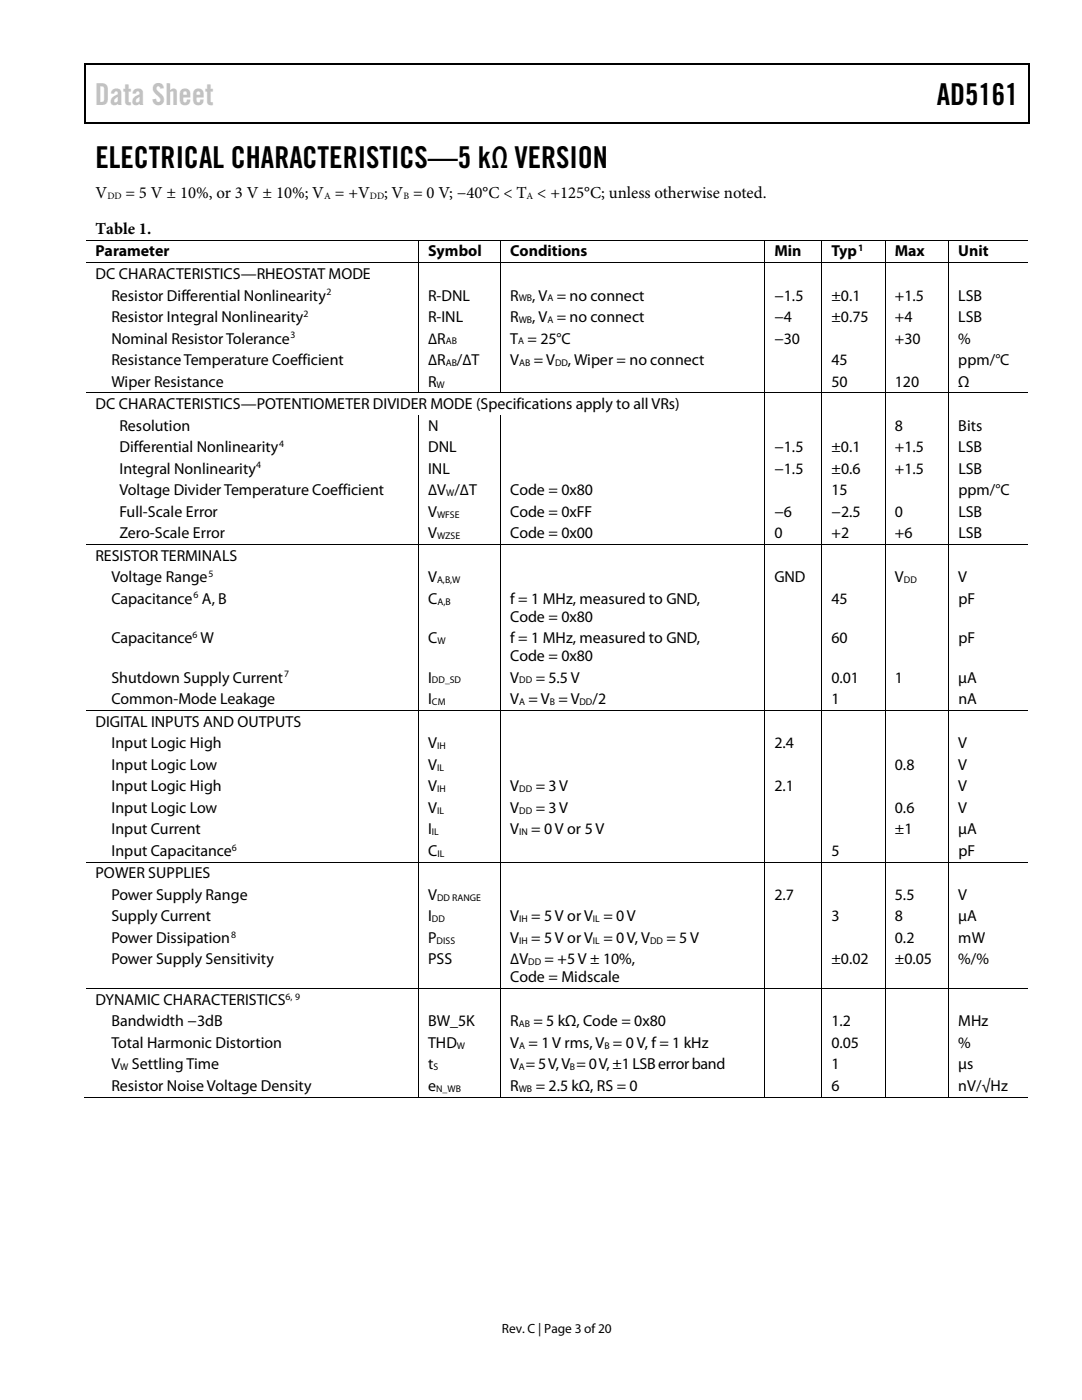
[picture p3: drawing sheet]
<svg xmlns="http://www.w3.org/2000/svg" width="216mm" height="279mm" viewBox="0 0 216 279" stroke-linecap="round" stroke-linejoin="round" font-family="sans-serif">
<defs><g id="words">
<text font-size="6" fill="#c1c1c1" x="18.9" y="20.9">Data Sheet</text>
<g font-size="6">
<text x="186.9" y="20.9">AD5161</text>
<text x="19" y="33.6">ELECTRICAL CHARACTERISTICS—5 kΩ VERSION</text>
</g>
<g font-size="3.3">
<text x="19" y="39.5">V</text>
<text x="25.1" y="39.5">= 5 V ± 10%, or 3 V ± 10%; V = +V</text>
<text x="76.7" y="39.5">; V = 0 V; −40°C &lt; T &lt; +125°C; unless otherwise noted.</text>
<text x="19.1" y="46.7">Table 1.</text>
</g>
<g font-size="3.2">
<text x="19" y="51.2">Parameter</text>
<text x="85.4" y="51.2">Symbol</text>
<text x="101.8" y="51.2">Conditions</text>
<text x="154.5" y="51.2">Min</text>
<text x="165.9" y="51.2">Typ</text>
<text x="178.6" y="51.2">Max</text>
<text x="191.2" y="51.2">Unit</text>
<text x="19" y="55.7">DC CHARACTERISTICS—RHEOSTAT MODE</text>
<text x="22.2" y="60">Resistor Differential Nonlinearity</text>
<text x="85.4" y="60">R-DNL</text>
<text x="101.8" y="60">R</text>
<text x="106.2" y="60">, V = no connect</text>
<text x="154.5" y="60">−1.5</text>
<text x="165.9" y="60">±0.1</text>
<text x="178.6" y="60">+1.5</text>
<text x="191.2" y="60">LSB</text>
<text x="22.2" y="64.3">Resistor Integral Nonlinearity</text>
<text x="85.4" y="64.3">R-INL</text>
<text x="101.8" y="64.3">R</text>
<text x="106.2" y="64.3">, V = no connect</text>
<text x="154.5" y="64.3">−4</text>
<text x="165.9" y="64.3">±0.75</text>
<text x="178.6" y="64.3">+4</text>
<text x="191.2" y="64.3">LSB</text>
<text x="22.2" y="68.6">Nominal Resistor Tolerance</text>
<text x="85.4" y="68.6">∆R</text>
<text x="101.8" y="68.6">T = 25°C</text>
<text x="154.5" y="68.6">−30</text>
<text x="178.6" y="68.6">+30</text>
<text x="191.2" y="68.6">%</text>
<text x="22.2" y="72.9">Resistance Temperature Coefficient</text>
<text x="22.2" y="77.2">Wiper Resistance</text>
<text x="85.4" y="77.2">R</text>
<text x="85.4" y="72.9">∆R</text>
<text x="91.2" y="72.9">/∆T</text>
<text x="101.8" y="72.9">V</text>
<text x="106.5" y="72.9">= V</text>
<text x="113.3" y="72.9">, Wiper = no connect</text>
<text x="165.9" y="72.9">45</text>
<text x="165.9" y="77.2">50</text>
<text x="178.6" y="77.2">120</text>
<text x="191.2" y="77.2">Ω</text>
<text x="191.2" y="72.9">ppm/°C</text>
<text x="19" y="81.6">DC CHARACTERISTICS—POTENTIOMETER DIVIDER MODE (Specifications apply to all VRs)</text>
<text x="23.8" y="85.9">Resolution</text>
<text x="85.4" y="85.9">N</text>
<text x="178.6" y="85.9">8</text>
<text x="191.2" y="85.9">Bits</text>
<text x="23.8" y="90.2">Differential Nonlinearity</text>
<text x="23.8" y="94.5">Integral Nonlinearity</text>
<text x="85.4" y="90.2">DNL</text>
<text x="85.4" y="94.5">INL</text>
<text x="154.5" y="90.2">−1.5</text>
<text x="154.5" y="94.5">−1.5</text>
<text x="165.9" y="90.2">±0.1</text>
<text x="165.9" y="94.5">±0.6</text>
<text x="178.6" y="90.2">+1.5</text>
<text x="178.6" y="94.5">+1.5</text>
<text x="191.2" y="90.2">LSB</text>
<text x="191.2" y="94.5">LSB</text>
<text x="23.8" y="98.8">Voltage Divider Temperature Coefficient</text>
<text x="85.4" y="98.8">∆V /∆T</text>
<text x="101.8" y="98.8">Code = 0x80</text>
<text x="165.9" y="98.8">15</text>
<text x="191.2" y="98.8">ppm/°C</text>
<text x="23.8" y="103.1">Full-Scale Error</text>
<text x="23.8" y="107.4">Zero-Scale Error</text>
<text x="85.4" y="103.1">V</text>
<text x="85.4" y="107.4">V</text>
<text x="101.8" y="107.4">Code = 0x00</text>
<text x="101.8" y="103.1">Code = 0xFF</text>
<text x="154.5" y="107.4">0</text>
<text x="154.5" y="103.1">−6</text>
<text x="165.9" y="103.1">−2.5</text>
<text x="165.9" y="107.4">+2</text>
<text x="178.6" y="103.1">0</text>
<text x="178.6" y="107.4">+6</text>
<text x="191.2" y="103.1">LSB</text>
<text x="191.2" y="107.4">LSB</text>
<text x="19" y="111.9">RESISTOR TERMINALS</text>
<text x="22.2" y="116.2">Voltage Range</text>
<text x="85.4" y="116.2">V</text>
<text x="154.5" y="116.2">GND</text>
<text x="178.6" y="116.2">V</text>
<text x="191.2" y="116.2">V</text>
<text x="22.2" y="120.5">Capacitance A, B</text>
<text x="85.4" y="120.5">C</text>
<text x="101.8" y="120.5">f = 1 MHz, measured to GND,</text>
<text x="101.8" y="124.1">Code = 0x80</text>
<text x="165.9" y="120.5">45</text>
<text x="191.2" y="120.5">pF</text>
<text x="22.2" y="128.4">Capacitance W</text>
<text x="85.4" y="128.4">C</text>
<text x="101.8" y="128.4">f = 1 MHz, measured to GND,</text>
<text x="101.8" y="132">Code = 0x80</text>
<text x="165.9" y="128.4">60</text>
<text x="191.2" y="128.4">pF</text>
<text x="22.2" y="136.2">Shutdown Supply Current</text>
<text x="85.4" y="136.2">I</text>
<text x="101.8" y="136.2">V</text>
<text x="106.9" y="136.2">= 5.5 V</text>
<text x="165.9" y="136.2">0.01</text>
<text x="178.6" y="136.2">1</text>
<text x="191.2" y="136.2">µA</text>
<text x="22.2" y="140.5">Common-Mode Leakage</text>
<text x="85.4" y="140.5">I</text>
<text x="101.8" y="140.5">V = V = V</text>
<text x="118.2" y="140.5">/2</text>
<text x="165.9" y="140.5">1</text>
<text x="191.2" y="140.5">nA</text>
<text x="19" y="145">DIGITAL INPUTS AND OUTPUTS</text>
<text x="22.2" y="149.3">Input Logic High</text>
<text x="85.4" y="149.3">V</text>
<text x="154.5" y="149.3">2.4</text>
<text x="191.2" y="149.3">V</text>
<text x="22.2" y="153.6">Input Logic Low</text>
<text x="85.4" y="153.6">V</text>
<text x="178.6" y="153.6">0.8</text>
<text x="191.2" y="153.6">V</text>
<text x="22.2" y="157.9">Input Logic High</text>
<text x="85.4" y="157.9">V</text>
<text x="101.8" y="157.9">V</text>
<text x="106.9" y="157.9">= 3 V</text>
<text x="154.5" y="157.9">2.1</text>
<text x="191.2" y="157.9">V</text>
<text x="22.2" y="162.2">Input Logic Low</text>
<text x="22.2" y="166.5">Input Current</text>
<text x="85.4" y="162.2">V</text>
<text x="85.4" y="166.5">I</text>
<text x="101.8" y="162.2">V</text>
<text x="101.8" y="166.5">V</text>
<text x="106" y="166.5">= 0 V or 5 V</text>
<text x="106.9" y="162.2">= 3 V</text>
<text x="178.6" y="162.2">0.6</text>
<text x="178.6" y="166.5">±1</text>
<text x="191.2" y="162.2">V</text>
<text x="191.2" y="166.5">µA</text>
<text x="22.2" y="170.8">Input Capacitance</text>
<text x="85.4" y="170.8">C</text>
<text x="165.9" y="170.8">5</text>
<text x="191.2" y="170.8">pF</text>
<text x="19" y="175.3">POWER SUPPLIES</text>
<text x="22.2" y="179.6">Power Supply Range</text>
<text x="85.4" y="179.6">V</text>
<text x="154.5" y="179.6">2.7</text>
<text x="178.6" y="179.6">5.5</text>
<text x="191.2" y="179.6">V</text>
<text x="22.2" y="183.9">Supply Current</text>
<text x="85.4" y="183.9">I</text>
<text x="101.8" y="183.9">V</text>
<text x="106" y="183.9">= 5 V or V = 0 V</text>
<text x="165.9" y="183.9">3</text>
<text x="178.6" y="183.9">8</text>
<text x="191.2" y="183.9">µA</text>
<text x="22.2" y="188.2">Power Dissipation</text>
<text x="85.4" y="188.2">P</text>
<text x="101.8" y="188.2">V</text>
<text x="106" y="188.2">= 5 V or V = 0 V, V</text>
<text x="133" y="188.2">= 5 V</text>
<text x="178.6" y="188.2">0.2</text>
<text x="191.2" y="188.2">mW</text>
<text x="22.2" y="192.4">Power Supply Sensitivity</text>
<text x="85.4" y="192.4">PSS</text>
<text x="101.8" y="196">Code = Midscale</text>
<text x="101.8" y="192.4">∆V</text>
<text x="108.7" y="192.4">= +5 V ± 10%,</text>
<text x="165.9" y="192.4">±0.02</text>
<text x="178.6" y="192.4">±0.05</text>
<text x="191.2" y="192.4">%/%</text>
<text x="19" y="200.5">DYNAMIC CHARACTERISTICS</text>
<text x="22.2" y="204.8">Bandwidth −3dB</text>
<text x="22.2" y="209.1">Total Harmonic Distortion</text>
<text x="85.4" y="204.8">BW_5K</text>
<text x="85.4" y="209.1">THD</text>
<text x="101.8" y="204.8">R</text>
<text x="101.8" y="209.1">V = 1 V rms, V = 0 V, f= 1 kHz</text>
<text x="106.4" y="204.8">= 5 kΩ, Code = 0x80</text>
<text x="165.9" y="209.1">0.05</text>
<text x="165.9" y="204.8">1.2</text>
<text x="191.2" y="209.1">%</text>
<text x="191.2" y="204.8">MHz</text>
<text x="22.2" y="213.4">V</text>
<text x="26.3" y="213.4">Settling Time</text>
<text x="85.4" y="213.4">t</text>
<text x="101.8" y="213.4">V = 5 V, V = 0 V, ±1 LSBerror band</text>
<text x="165.9" y="213.4">1</text>
<text x="191.2" y="213.4">µs</text>
<text x="22.2" y="217.7">Resistor Noise Voltage Density</text>
<text x="85.4" y="217.7">e</text>
<text x="101.8" y="217.7">R</text>
<text x="106.9" y="217.7">= 2.5 kΩ, RS = 0</text>
<text x="165.9" y="217.7">6</text>
<text x="191.2" y="217.7">nV/√Hz</text>
</g>
<text font-size="2.7" x="100.2" y="266">Rev. C | Page 3 of20</text>
<g font-size="1.9">
<text x="21.4" y="39.7">DD</text>
<text x="64.7" y="39.7">A</text>
<text x="73.8" y="39.7">DD</text>
<text x="80.5" y="39.7">B</text>
<text x="105.1" y="39.7">A</text>
<text x="171.2" y="50.1">1</text>
<text x="65.2" y="58.9">2</text>
<text x="60.5" y="63.2">2</text>
<text x="103.5" y="60.2">WB</text>
<text x="103.5" y="64.4">WB</text>
<text x="109.2" y="60.2">A</text>
<text x="109.2" y="64.4">A</text>
<text x="58" y="67.5">3</text>
<text x="88.9" y="68.7">AB</text>
<text x="103.4" y="68.7">A</text>
<text x="87.1" y="77.3">W</text>
<text x="88.9" y="73">AB</text>
<text x="103.6" y="73">AB</text>
<text x="110.7" y="73">DD</text>
<text x="55.7" y="89.2">4</text>
<text x="51.1" y="93.5">4</text>
<text x="89" y="99">W</text>
<text x="87.2" y="103.3">WFSE</text>
<text x="87.2" y="107.6">WZSE</text>
<text x="38.6" y="119.4">6</text>
<text x="41.6" y="115.1">5</text>
<text x="87.2" y="116.3">A,B,W</text>
<text x="180.3" y="116.3">DD</text>
<text x="87.3" y="120.7">A,B</text>
<text x="38.4" y="127.3">6</text>
<text x="87.3" y="128.5">W</text>
<text x="56.7" y="135.2">7</text>
<text x="86.2" y="136.4">DD_SD</text>
<text x="103.6" y="136.4">DD</text>
<text x="86.2" y="140.7">CM</text>
<text x="103.6" y="140.7">A</text>
<text x="109.7" y="140.7">B</text>
<text x="115.7" y="140.7">DD</text>
<text x="87.2" y="149.5">IH</text>
<text x="87.2" y="153.8">IL</text>
<text x="87.2" y="158.1">IH</text>
<text x="103.6" y="158.1">DD</text>
<text x="86.2" y="166.7">IL</text>
<text x="87.2" y="162.4">IL</text>
<text x="103.6" y="162.4">DD</text>
<text x="103.6" y="166.7">IN</text>
<text x="46.3" y="169.8">6</text>
<text x="87.3" y="171">IL</text>
<text x="87.2" y="179.7">DD RANGE</text>
<text x="86.2" y="184">DD</text>
<text x="103.6" y="184">IH</text>
<text x="118.3" y="184">IL</text>
<text x="46.1" y="187.1">8</text>
<text x="87.1" y="188.3">DISS</text>
<text x="103.6" y="188.3">IH</text>
<text x="118.3" y="188.3">IL</text>
<text x="129.7" y="188.3">DD</text>
<text x="105.4" y="192.6">DD</text>
<text x="57" y="199.5">6, 9</text>
<text x="91.2" y="209.3">W</text>
<text x="103.5" y="205">AB</text>
<text x="103.6" y="209.3">A</text>
<text x="120.6" y="209.3">B</text>
<text x="24" y="213.6">W</text>
<text x="86.5" y="213.6">S</text>
<text x="103.5" y="213.6">A</text>
<text x="113.7" y="213.6">B</text>
<text x="87" y="217.9">N_WB</text>
<text x="103.5" y="217.9">WB</text>
</g>
</g></defs>
<g fill="#000">
<path d="M16.9 12.7h.2v1h-.2zM16.9 12.7h.2v.3h-.2zM82.5 12.7h.3v.3h-.3zM205.1 12.7h.3v1h-.3zM205.1 12.7h.3v.3h-.3zM16.9 24.4h.2v.2h-.2zM82.3 24.4h.2v.2h-.2zM205.1 24.4h.3v.2h-.3zM83.4 47.8h.2v.2h-.2zM83.4 52.4h.2v.1h-.2zM99.8 47.8h.2v.2h-.2zM99.8 52.4h.2v.1h-.2z"/>
<path d="M152.5 47.8h.2v.2h-.2zM152.5 52.4h.2v.1h-.2zM163.9 47.8h.2v.2h-.2zM163.9 52.4h.2v.1h-.2zM176.6 47.8h.1v.2h-.1zM176.6 52.4h.1v.1h-.1zM189.2 47.8h.2v.2h-.2zM189.2 52.4h.2v.1h-.2zM83.4 78.3h.2v.2h-.2zM99.8 78.3h.2v.2h-.2zM152.5 78.3h.2v.2h-.2zM163.9 78.3h.2v.2h-.2z"/>
<path d="M176.6 78.3h.1v.2h-.1zM189.2 78.3h.2v.2h-.2zM83.4 108.6h.2v.2h-.2zM99.8 108.6h.2v.2h-.2zM152.5 108.6h.2v.2h-.2zM163.9 108.6h.2v.2h-.2zM176.6 108.6h.1v.2h-.1zM189.2 108.6h.2v.2h-.2zM83.4 141.7h.2v.2h-.2zM99.8 141.7h.2v.2h-.2zM152.5 141.7h.2v.2h-.2zM163.9 141.7h.2v.2h-.2z"/>
<path d="M176.6 141.7h.1v.2h-.1zM189.2 141.7h.2v.2h-.2zM83.4 172h.2v.1h-.2zM99.8 172h.2v.1h-.2zM152.5 172h.2v.1h-.2zM163.9 172h.2v.1h-.2zM176.6 172h.1v.1h-.1zM189.2 172h.2v.1h-.2zM83.4 197.2h.2v.2h-.2zM99.8 197.2h.2v.2h-.2zM152.5 197.2h.2v.2h-.2zM163.9 197.2h.2v.2h-.2z"/>
<path d="M176.6 197.2h.1v.2h-.1zM189.2 197.2h.2v.2h-.2zM83.4 218.9h.2v.1h-.2zM99.8 218.9h.2v.1h-.2zM152.5 218.9h.2v.1h-.2zM163.9 218.9h.2v.1h-.2zM176.6 218.9h.1v.1h-.1zM189.2 218.9h.2v.1h-.2z"/>
</g>
<path d="M17 13.7v10.7M17.1 12.8h65.4M82.8 12.8h122.3M205.2 13.7v10.7M17.1 24.5h188" fill="none" stroke="#000" stroke-width=".25"/>
<g fill="none" stroke="#000" stroke-width=".2">
<path d="M17.1 47.9h66.3M17.1 52.5h66.3M83.5 48v4.4M83.5 52.5v25.8M83.6 47.9h16.2M83.6 52.5h16.2M99.9 48v4.4M99.9 52.5v25.8M100 47.9h52.5M100 52.5h52.5M152.6 48v4.4M152.6 52.5v25.8"/>
<path d="M152.7 47.9h11.2M152.7 52.5h11.2M164 48v4.4M164 52.5v25.8M164.1 47.9h12.5M164.1 52.5h12.5M176.7 48v4.4M176.7 52.5v25.8M176.7 47.9h12.5M176.7 52.5h12.5M189.3 48v4.4M189.3 52.5v25.8"/>
<path d="M189.4 47.9h15.7M189.4 52.5h15.7M17.1 78.4h66.3M83.6 78.4h16.2M100 78.4h52.5M152.6 78.5v30.1M152.7 78.4h11.2M164 78.5v30.1M164.1 78.4h12.5M176.7 78.5v30.1M176.7 78.4h12.5M189.3 78.5v30.1"/>
<path d="M189.4 78.4h15.7M83.5 82.8v25.8M99.9 82.8v25.8M17.1 108.7h66.3M83.5 108.8v32.9M83.6 108.7h16.2M99.9 108.8v32.9M100 108.7h52.5M152.6 108.8v32.9M152.7 108.7h11.2M164 108.8v32.9M164.1 108.7h12.5"/>
<path d="M176.7 108.8v32.9M176.7 108.7h12.5M189.3 108.8v32.9M189.4 108.7h15.7M17.1 141.8h66.3M83.5 141.9v30.1M83.6 141.8h16.2M99.9 141.9v30.1M100 141.8h52.5M152.6 141.9v30.1M152.7 141.8h11.2M164 141.9v30.1"/>
<path d="M164.1 141.8h12.5M176.7 141.9v30.1M176.7 141.8h12.5M189.3 141.9v30.1M189.4 141.8h15.7M17.1 172h66.3M83.5 172.1v25.1M83.6 172h16.2M99.9 172.1v25.1M100 172h52.5M152.6 172.1v25.1M152.7 172h11.2"/>
<path d="M164 172.1v25.1M164.1 172h12.5M176.7 172.1v25.1M176.7 172h12.5M189.3 172.1v25.1M189.4 172h15.7M17.1 197.3h66.3M83.5 197.4v21.5M83.6 197.3h16.2M99.9 197.4v21.5M100 197.3h52.5M152.6 197.4v21.5"/>
<path d="M152.7 197.3h11.2M164 197.4v21.5M164.1 197.3h12.5M176.7 197.4v21.5M176.7 197.3h12.5M189.3 197.4v21.5M189.4 197.3h15.7M16.9 218.9h66.5M83.6 218.9h16.2M100 218.9h52.5M152.7 218.9h11.2M164.1 218.9h12.5"/>
<path d="M176.7 218.9h12.5M189.4 218.9h15.7"/>
</g>
<use href="#words"/>
</svg>
